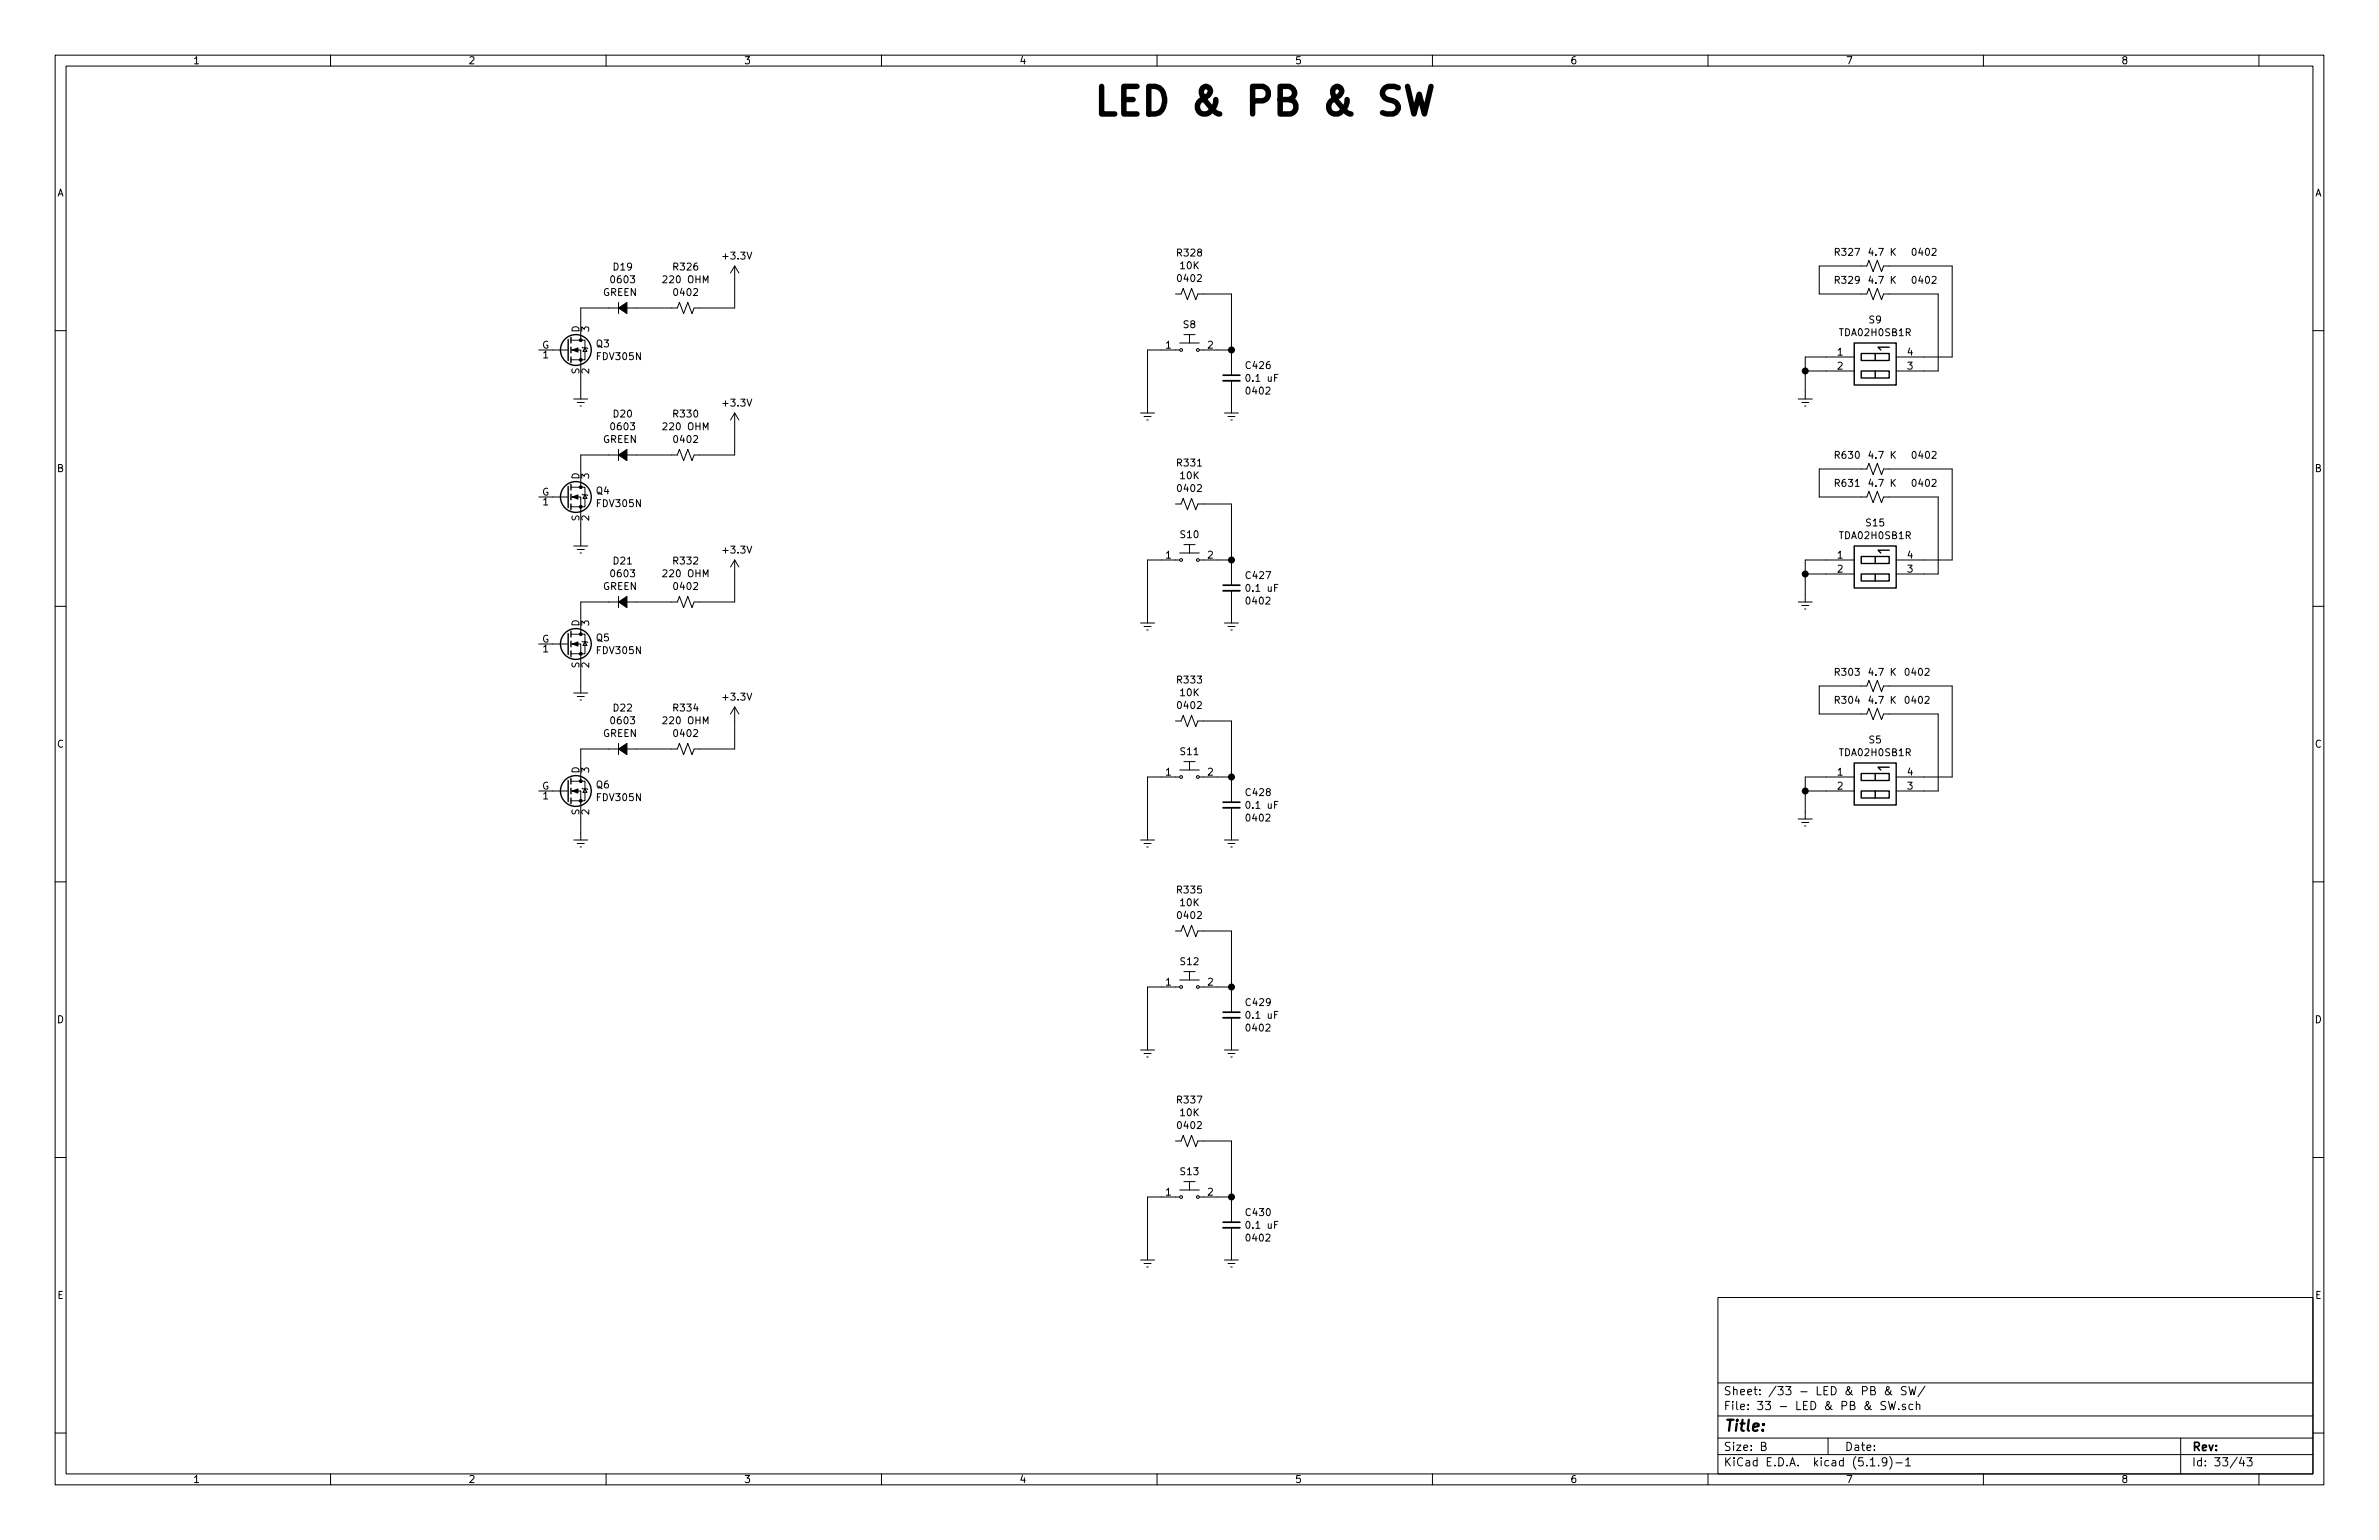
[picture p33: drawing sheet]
<svg xmlns="http://www.w3.org/2000/svg" width="432mm" height="279mm" viewBox="0 0 432 279" stroke-linecap="round" stroke-linejoin="round" font-family="sans-serif">
<defs><g id="words">
<text font-size="7" x="198.1" y="20.9">LED &amp; PB &amp; SW</text>
<text font-size="2.8" x="312.8" y="259.7">Title:</text>
<g font-size="2.1">
<text x="312.8" y="255.8">File: 33 - LED &amp; PB &amp; SW.sch</text>
<text x="312.8" y="253.1">Sheet: /33 - LED &amp; PB &amp; SW/</text>
<text x="312.8" y="263.2">Size: B</text>
<text x="334.8" y="263.2">Date:</text>
<text x="397.8" y="263.2">Rev:</text>
<text x="312.8" y="266">KiCad E.D.A. kicad (5.1.9)-1</text>
<text x="397.8" y="266">Id: 33/43</text>
</g>
<g font-size="1.8">
<text x="35" y="11.6">1</text>
<text x="85" y="11.6">2</text>
<text x="135" y="11.6">3</text>
<text x="185" y="11.6">4</text>
<text x="235" y="11.6">5</text>
<text x="285" y="11.6">6</text>
<text x="335" y="11.6">7</text>
<text x="385" y="11.6">8</text>
<text x="10.4" y="35.6">A</text>
<text x="420.2" y="35.6">A</text>
<text x="131.4" y="47.1">+3.3V</text>
<text x="213.8" y="46.5">R328</text>
<text x="333.2" y="46.4">R327</text>
<text x="339.5" y="46.4">4.7 K</text>
<text x="347.3" y="46.4">0402</text>
<text x="109.7" y="53.7">GREEN</text>
<text x="111.1" y="51.4">0603</text>
<text x="111.4" y="49.1">D19</text>
<text x="120.7" y="51.4">220 OHM</text>
<text x="122.4" y="49.1">R326</text>
<text x="122.5" y="53.7">0402</text>
<text x="213.9" y="51.2">0402</text>
<text x="214.3" y="48.8">10K</text>
<text x="333.2" y="51.5">R329</text>
<text x="339.5" y="51.5">4.7 K</text>
<text x="347.3" y="51.5">0402</text>
<text x="214.8" y="59.5">S8</text>
<text x="339.3" y="58.7">S9</text>
<text x="98.4" y="63.2">G</text>
<text x="98.6" y="65">1</text>
<text x="105.2" y="60.3" transform="rotate(-90 105.2 60.3)">D</text>
<text x="106.9" y="60.2" transform="rotate(-90 106.9 60.2)">3</text>
<text x="108.3" y="63">Q3</text>
<text x="108.5" y="65.3">FDV305N</text>
<text x="211.6" y="63.2">1</text>
<text x="219.2" y="63.2">2</text>
<text x="333.5" y="64.5">1</text>
<text x="334.1" y="61">TDA02H0SB1R</text>
<text x="346.2" y="64.5">4</text>
<text x="105.2" y="67.9" transform="rotate(-90 105.2 67.9)">S</text>
<text x="106.9" y="67.8" transform="rotate(-90 106.9 67.8)">2</text>
<text x="226.3" y="67">C426</text>
<text x="226.4" y="71.6">0402</text>
<text x="226.5" y="69.3">0.1 uF</text>
<text x="333.5" y="67.1">2</text>
<text x="346.2" y="67.1">3</text>
<text x="111.4" y="75.7">D20</text>
<text x="122.4" y="75.7">R330</text>
<text x="131.4" y="73.8">+3.3V</text>
<text x="109.7" y="80.4">GREEN</text>
<text x="111.1" y="78.1">0603</text>
<text x="120.7" y="78.1">220 OHM</text>
<text x="122.5" y="80.4">0402</text>
<text x="333.2" y="83.2">R630</text>
<text x="339.5" y="83.2">4.7 K</text>
<text x="347.3" y="83.2">0402</text>
<text x="10.4" y="85.6">B</text>
<text x="98.4" y="89.9">G</text>
<text x="105.2" y="87" transform="rotate(-90 105.2 87)">D</text>
<text x="106.9" y="86.8" transform="rotate(-90 106.9 86.8)">3</text>
<text x="108.3" y="89.7">Q4</text>
<text x="213.8" y="84.6">R331</text>
<text x="213.9" y="89.3">0402</text>
<text x="214.3" y="86.9">10K</text>
<text x="333.2" y="88.3">R631</text>
<text x="339.5" y="88.3">4.7 K</text>
<text x="347.3" y="88.3">0402</text>
<text x="420.2" y="85.6">B</text>
<text x="98.6" y="91.7">1</text>
<text x="105.2" y="94.6" transform="rotate(-90 105.2 94.6)">S</text>
<text x="106.9" y="94.5" transform="rotate(-90 106.9 94.5)">2</text>
<text x="108.5" y="92">FDV305N</text>
<text x="338.8" y="95.5">S15</text>
<text x="131.4" y="100.4">+3.3V</text>
<text x="211.6" y="101.3">1</text>
<text x="214.3" y="97.6">S10</text>
<text x="219.2" y="101.3">2</text>
<text x="333.5" y="101.3">1</text>
<text x="334.1" y="97.8">TDA02H0SB1R</text>
<text x="346.2" y="101.3">4</text>
<text x="109.7" y="107">GREEN</text>
<text x="111.1" y="104.7">0603</text>
<text x="111.4" y="102.4">D21</text>
<text x="120.7" y="104.7">220 OHM</text>
<text x="122.4" y="102.4">R332</text>
<text x="122.5" y="107">0402</text>
<text x="226.3" y="105.1">C427</text>
<text x="226.5" y="107.4">0.1 uF</text>
<text x="333.5" y="103.9">2</text>
<text x="346.2" y="103.9">3</text>
<text x="105.2" y="113.7" transform="rotate(-90 105.2 113.7)">D</text>
<text x="106.9" y="113.5" transform="rotate(-90 106.9 113.5)">3</text>
<text x="226.4" y="109.7">0402</text>
<text x="98.4" y="116.6">G</text>
<text x="98.6" y="118.4">1</text>
<text x="108.3" y="116.4">Q5</text>
<text x="108.5" y="118.7">FDV305N</text>
<text x="105.2" y="121.2" transform="rotate(-90 105.2 121.2)">S</text>
<text x="106.9" y="121.1" transform="rotate(-90 106.9 121.1)">2</text>
<text x="213.8" y="124">R333</text>
<text x="333.2" y="122.6">R303</text>
<text x="339.5" y="122.6">4.7 K</text>
<text x="346" y="122.6">0402</text>
<text x="111.1" y="131.4">0603</text>
<text x="111.4" y="129.1">D22</text>
<text x="120.7" y="131.4">220 OHM</text>
<text x="122.4" y="129.1">R334</text>
<text x="131.4" y="127.1">+3.3V</text>
<text x="213.9" y="128.6">0402</text>
<text x="214.3" y="126.3">10K</text>
<text x="333.2" y="127.7">R304</text>
<text x="339.5" y="127.7">4.7 K</text>
<text x="346" y="127.7">0402</text>
<text x="10.4" y="135.6">C</text>
<text x="109.7" y="133.7">GREEN</text>
<text x="122.5" y="133.7">0402</text>
<text x="214.3" y="137">S11</text>
<text x="334.1" y="137.2">TDA02H0SB1R</text>
<text x="339.3" y="134.9">S5</text>
<text x="420.2" y="135.6">C</text>
<text x="98.4" y="143.3">G</text>
<text x="105.2" y="140.3" transform="rotate(-90 105.2 140.3)">D</text>
<text x="106.9" y="140.2" transform="rotate(-90 106.9 140.2)">3</text>
<text x="108.3" y="143">Q6</text>
<text x="211.6" y="140.7">1</text>
<text x="219.2" y="140.7">2</text>
<text x="333.5" y="140.7">1</text>
<text x="333.5" y="143.3">2</text>
<text x="346.2" y="143.3">3</text>
<text x="346.2" y="140.7">4</text>
<text x="98.6" y="145">1</text>
<text x="105.2" y="147.9" transform="rotate(-90 105.2 147.9)">S</text>
<text x="106.9" y="147.8" transform="rotate(-90 106.9 147.8)">2</text>
<text x="108.5" y="145.3">FDV305N</text>
<text x="226.3" y="144.4">C428</text>
<text x="226.4" y="149">0402</text>
<text x="226.5" y="146.7">0.1 uF</text>
<text x="213.8" y="162.1">R335</text>
<text x="213.9" y="166.7">0402</text>
<text x="214.3" y="164.4">10K</text>
<text x="211.6" y="178.8">1</text>
<text x="214.3" y="175.1">S12</text>
<text x="219.2" y="178.8">2</text>
<text x="10.4" y="185.6">D</text>
<text x="226.3" y="182.5">C429</text>
<text x="226.5" y="184.8">0.1 uF</text>
<text x="420.2" y="185.6">D</text>
<text x="226.4" y="187.1">0402</text>
<text x="213.8" y="200.2">R337</text>
<text x="214.3" y="202.5">10K</text>
<text x="213.9" y="204.8">0402</text>
<text x="214.3" y="213.2">S13</text>
<text x="211.6" y="216.9">1</text>
<text x="219.2" y="216.9">2</text>
<text x="226.3" y="220.6">C430</text>
<text x="226.4" y="225.2">0402</text>
<text x="226.5" y="222.9">0.1 uF</text>
<text x="10.4" y="235.6">E</text>
<text x="420.2" y="235.6">E</text>
<text x="35" y="269">1</text>
<text x="85" y="269">2</text>
<text x="135" y="269">3</text>
<text x="185" y="269">4</text>
<text x="235" y="269">5</text>
<text x="285" y="269">6</text>
<text x="335" y="269">7</text>
<text x="385" y="269">8</text>
</g>
</g></defs>
<g fill="none" stroke="#000" stroke-width=".18">
<path d="M10 10h411.8v259.4h-411.8zM12 12h407.8v255.4h-407.8zM60 10v2M110 10v2M160 10v2M210 10v2M260 10v2M310 10v2M360 10v2M410 10v2M10 60h2M112.3 54.9v2"/>
<path d="M133.3 48.3v7.6h-7.3l-.4 1-.8-2-.7 2-.8-2-.4 1h-17.5v5.8M133.3 48.3l-.7 1.2M133.3 48.3l.8 1.2M213.4 53.3h1l.4-1 .7 2.1 .8-2.1 .7 2.1 .4-1.1h6.1v14.8M419.8 60h2M97.8 63.5h5.3M103.6 63.5h1.8v8.9M103.6 61.7h2.6v3.6h-2.6M104.1 72.4h2.6M104.8 73h1.2M105.3 73.7h.2M105.7 63l.1 .1h.8l.1 .1"/>
<path d="M106.2 63.1l.4 .7h-.8zM133.3 74.9v7.7h-7.3l-.4 1-.8-2.1-.7 2.1-.8-2.1-.4 1.1h-17.5v5.8M133.3 74.9l-.7 1.3M133.3 74.9l.8 1.3M207 74.9h2.5M207.6 75.6h1.3M208.2 76.2h.2M214.1 63.5h-5.8v11.4M214.1 62.2h3.6M214.9 60.7h2M215.9 60.7v1.5M217.7 63.5h5.8"/>
<path d="M222.2 74.9h2.6M222.9 75.6h1.3M223.4 76.2h.2M223.5 69.1v5.8M326.4 72.4h2.5M327 73h1.3M327.5 73.7h.3M327.7 67.3h8.8M336.5 64.8h-8.8v7.6M344.2 64.8h10.1v-16.5h-12.4l-.4 1-.8-2.1-.7 2.1-.8-2.1-.4 1.1h-8.6v5h8.6l.4-1 .8 2.1 .7-2.1 .8 2.1 .4-1.1h9.9v14h-7.6M97.8 90.2h5.3M103.6 90.2h1.8v8.9"/>
<path d="M103.6 88.4h2.6v3.5h-2.6M104.1 99.1h2.6M104.8 99.7h1.2M105.7 89.7l.1 .1h.8l.1 .1M106.2 89.8l.4 .6h-.8zM112.3 81.5v2.1M213.4 91.4h1l.4-1 .7 2.1 .8-2.1 .7 2.1 .4-1.1h6.1v14.8M214.9 98.8h2M215.9 98.8v1.5M10 110h2M97.8 116.8h5.3M103.6 116.8h1.8v8.9"/>
<path d="M103.6 115.1h2.6v3.5h-2.6M105.3 100.3h.2M105.7 116.3l.1 .2h.8l.1 .1M106.2 116.5l.4 .6h-.8zM112.3 108.2v2M133.3 101.6v7.6h-7.3l-.4 1-.8-2-.7 2-.8-2-.4 1h-17.5v5.9M133.3 101.6l-.7 1.3M133.3 101.6l.8 1.3M207 113h2.5M207.6 113.7h1.3M208.2 114.3h.2M214.1 101.6h-5.8v11.4"/>
<path d="M214.1 100.3h3.6M217.7 101.6h5.8M222.2 113h2.6M222.9 113.7h1.3M223.4 114.3h.2M223.5 107.2v5.8M326.4 109.2h2.5M327 109.9h1.3M327.5 110.5h.3M327.7 104.1h8.8M336.5 101.6h-8.8v7.6M344.2 101.6h10.1v-16.5h-12.4l-.4 1-.8-2-.7 2-.8-2-.4 1h-8.6v5.1h8.6l.4-1 .8 2 .7-2 .8 2 .4-1h9.9v13.9h-7.6"/>
<path d="M419.8 110h2M104.1 125.7h2.6M104.8 126.4h1.2M105.3 127h.2M112.3 134.9v2M133.3 128.3v7.6h-7.3l-.4 1-.8-2-.7 2-.8-2-.4 1h-17.5v5.8M133.3 128.3l-.7 1.2M133.3 128.3l.8 1.2M213.4 130.8h1l.4-1 .7 2 .8-2 .7 2 .4-1h6.1v14.7M214.1 139.7h3.6M214.9 138.2h2M215.9 138.2v1.5"/>
<path d="M10 160h2M97.8 143.5h5.3M103.6 143.5h1.8v8.9M103.6 141.7h2.6v3.6h-2.6M104.1 152.4h2.6M104.8 153h1.2M105.3 153.7h.2M105.7 143l.1 .1h.8l.1 .2M106.2 143.1l.4 .7h-.8zM207 152.4h2.5M207.6 153h1.3M208.2 153.7h.2"/>
<path d="M214.1 141h-5.8v11.4M217.7 141h5.8M222.2 152.4h2.6M222.9 153h1.3M223.4 153.7h.2M223.5 146.6v5.8M326.4 148.6h2.5M327 149.2h1.3M327.5 149.9h.3M327.7 143.5h8.8M336.5 141h-8.8v7.6M344.2 141h10.1v-16.5h-12.4l-.4 1-.8-2.1-.7 2.1-.8-2.1-.4 1.1h-8.6v5h8.6l.4-1 .8 2.1 .7-2.1 .8 2.1 .4-1.1h9.9v14h-7.6"/>
<path d="M419.8 160h2M213.4 168.9h1l.4-1 .7 2 .8-2 .7 2 .4-1h6.1v14.7M214.1 179.1h-5.8v11.4M214.1 177.8h3.6M214.9 176.3h2M215.9 176.3v1.5M217.7 179.1h5.8M207 190.5h2.5M207.6 191.1h1.3M208.2 191.8h.2M222.2 190.5h2.6M222.9 191.1h1.3"/>
<path d="M223.4 191.8h.2M223.5 184.7v5.8M10 210h2M213.4 207h1l.4-1 .7 2 .8-2 .7 2 .4-1h6.1v14.7M214.1 217.2h-5.8v11.4M214.1 215.9h3.6M214.9 214.4h2M215.9 214.4v1.5M217.7 217.2h5.8M419.8 210h2M207 228.6h2.5M207.6 229.2h1.3"/>
<path d="M208.2 229.9h.2M222.2 228.6h2.6M222.9 229.2h1.3M223.4 229.9h.2M223.5 222.8v5.8M311.8 235.4h108v32h-108zM10 260h2M311.8 256.9h108M311.8 250.9h108M342.3 254.3h-.6l-.3 .2 .1 .3 .7 .4v.4a.62 .62 0 0 1-.8 .1M342.8 254.3l.3 1.5 .3-1.1 .3 1.1 .3-1.5M343.2 252.3l-.3 .6a.41 .41 0 0 1-.6 0 .41 .41 0 0 1 0-.6l.6-.5-.2-.2h-.2a1.46 1.46 0 0 0 .9 1.5"/>
<path d="M344.6 255.6v.2M345.8 254.8h-.3l-.2 .2v.2l.5 .1v.4h-.5M346 251.6h-.6l-.3 .2 .1 .3 .6 .3 .2 .2-.1 .3a.62 .62 0 0 1-.8 .1M346.5 251.6l.3 1.5 .3-1.1 .3 1.1 .4-1.5M347.2 254.8h-.4l-.3 .2 .1 .7h.6M347.8 254.9l.3-.1h.3l.1 1M347.8 254.3v1.5M349.4 251.5l-1.3 1.9M419.8 260h2M60 267.4v2M110 267.4v2M160 267.4v2"/>
<path d="M210 267.4v2M260 267.4v2M310 267.4v2M311.8 263.9h108M311.8 260.9h108M319.7 262.4l.7-.1 .1-.2-.1-.4h-.7v1.5h.6l.3-.3a.41 .41 0 0 0-.4-.5M331.8 260.9v3M339.5 266h.8M341 265.8v.2M342.5 265.1l-.3 .3-.4-.1-.2-.2 .2-.6h.4l.2 .1a1.27 1.27 0 0 1-.2 1.3l-.4 .1M343 264.3a1.71 1.71 0 0 1 0 2.2M344.1 265.4h1.2"/>
<path d="M345.9 264.9l.4-.4v1.5M345.9 266h.9M360 267.4v2M395.8 260.9v6.5M406.9 264.4l-.4 1.1h.9M407.2 265v1M407.8 264.5h1l-.5 .5 .4 .2v.6l-.2 .2-.7-.2M410 267.4v2"/>
<circle cx="214.4" cy="63.5" r=".25"/>
<circle cx="217.4" cy="63.5" r=".25"/>
<circle cx="214.4" cy="101.6" r=".25"/>
<circle cx="217.4" cy="101.6" r=".25"/>
<circle cx="214.4" cy="141" r=".25"/>
<circle cx="217.4" cy="141" r=".25"/>
<circle cx="214.4" cy="179.1" r=".25"/>
<circle cx="217.4" cy="179.1" r=".25"/>
<circle cx="214.4" cy="217.2" r=".25"/>
<circle cx="217.4" cy="217.2" r=".25"/>
</g>
<path d="M222 69.1h3M222 107.2h3M222 146.6h3M222 184.7h3M222 222.8h3" fill="none" stroke="#000" stroke-width=".33"/>
<path d="M222 68.1h3M222 106.2h3M222 145.5h3M222 183.6h3M222 221.7h3" fill="none" stroke="#000" stroke-width=".3"/>
<g fill="none" stroke="#000" stroke-width=".25">
<path d="M103.1 61.6v3.8M103.6 61.2v1M103.6 63v1M103.6 64.8v1M336.5 62.2h7.7v7.7h-7.7zM337.8 67.3h5.1v1.3h-5.1zM337.8 64.1h5.1v1.3h-5.1zM340.4 67.3v1.3zM340.4 64.1v1.3zM342.9 63h-2l.5 .5M103.1 88.3v3.8M103.6 87.9v1"/>
<path d="M103.6 89.7v1M103.6 91.4v1.1M336.5 99.1h7.7v7.6h-7.7zM342.9 99.8h-2l.5 .5M103.1 114.9v3.8M103.6 114.6v1M103.6 116.3v1M103.6 118.1v1M337.8 104.1h5.1v1.3h-5.1zM337.8 101h5.1v1.2h-5.1zM340.4 104.1v1.3zM340.4 101v1.2z"/>
<path d="M336.5 138.4h7.7v7.7h-7.7zM342.9 139.2h-2l.5 .5M103.1 141.6v3.8M103.6 141.2v1M103.6 143v1M103.6 144.8v1M337.8 143.5h5.1v1.3h-5.1zM337.8 140.3h5.1v1.3h-5.1zM340.4 143.5v1.3zM340.4 140.3v1.3z"/>
<circle cx="104.5" cy="63.5" r="2.79"/>
<circle cx="104.5" cy="90.2" r="2.79"/>
<circle cx="104.5" cy="116.8" r="2.79"/>
<circle cx="104.5" cy="143.5" r="2.79"/>
</g>
<g fill="#000" stroke="#000" stroke-width=".18">
<path d="M112.3 55.9l1.5-1v2zM103.9 63.5l1-.4v.8zM103.9 90.2l1-.4v.8zM112.3 82.6l1.5-1.1v2.1zM103.9 116.8l1-.3v.7zM112.3 109.2l1.5-1v2zM112.3 135.9l1.5-1v2zM103.9 143.5l1-.4v.8z"/>
<circle cx="105.4" cy="61.7" r=".25"/>
<circle cx="105.4" cy="65.3" r=".25"/>
<circle cx="105.4" cy="91.9" r=".25"/>
<circle cx="105.4" cy="88.4" r=".25"/>
<circle cx="105.4" cy="118.6" r=".25"/>
<circle cx="105.4" cy="115.1" r=".25"/>
<circle cx="105.4" cy="141.7" r=".25"/>
<circle cx="105.4" cy="145.3" r=".25"/>
</g>
<path d="M253.8 15.9l-.7-.2h-1.2a1.22 1.22 0 0 0-1 1.2 1.22 1.22 0 0 0 1 1.2 1.67 1.67 0 0 1 1.9 1.6l-.5 .7-.5 .3h-1.2l-.7-.3M255.5 15.7l1.1 5 1-3.6 .9 3.6 1.2-5" fill="none" stroke="#000" stroke-width=".99"/>
<g fill="#000" stroke="#000" stroke-width=".25">
<circle cx="223.5" cy="63.5" r=".51"/>
<circle cx="327.7" cy="67.3" r=".51"/>
<circle cx="223.5" cy="101.6" r=".51"/>
<circle cx="327.7" cy="104.1" r=".51"/>
<circle cx="223.5" cy="141" r=".51"/>
<circle cx="327.7" cy="143.5" r=".51"/>
<circle cx="223.5" cy="179.1" r=".51"/>
<circle cx="223.5" cy="217.2" r=".51"/>
</g>
<use href="#words"/>
</svg>
